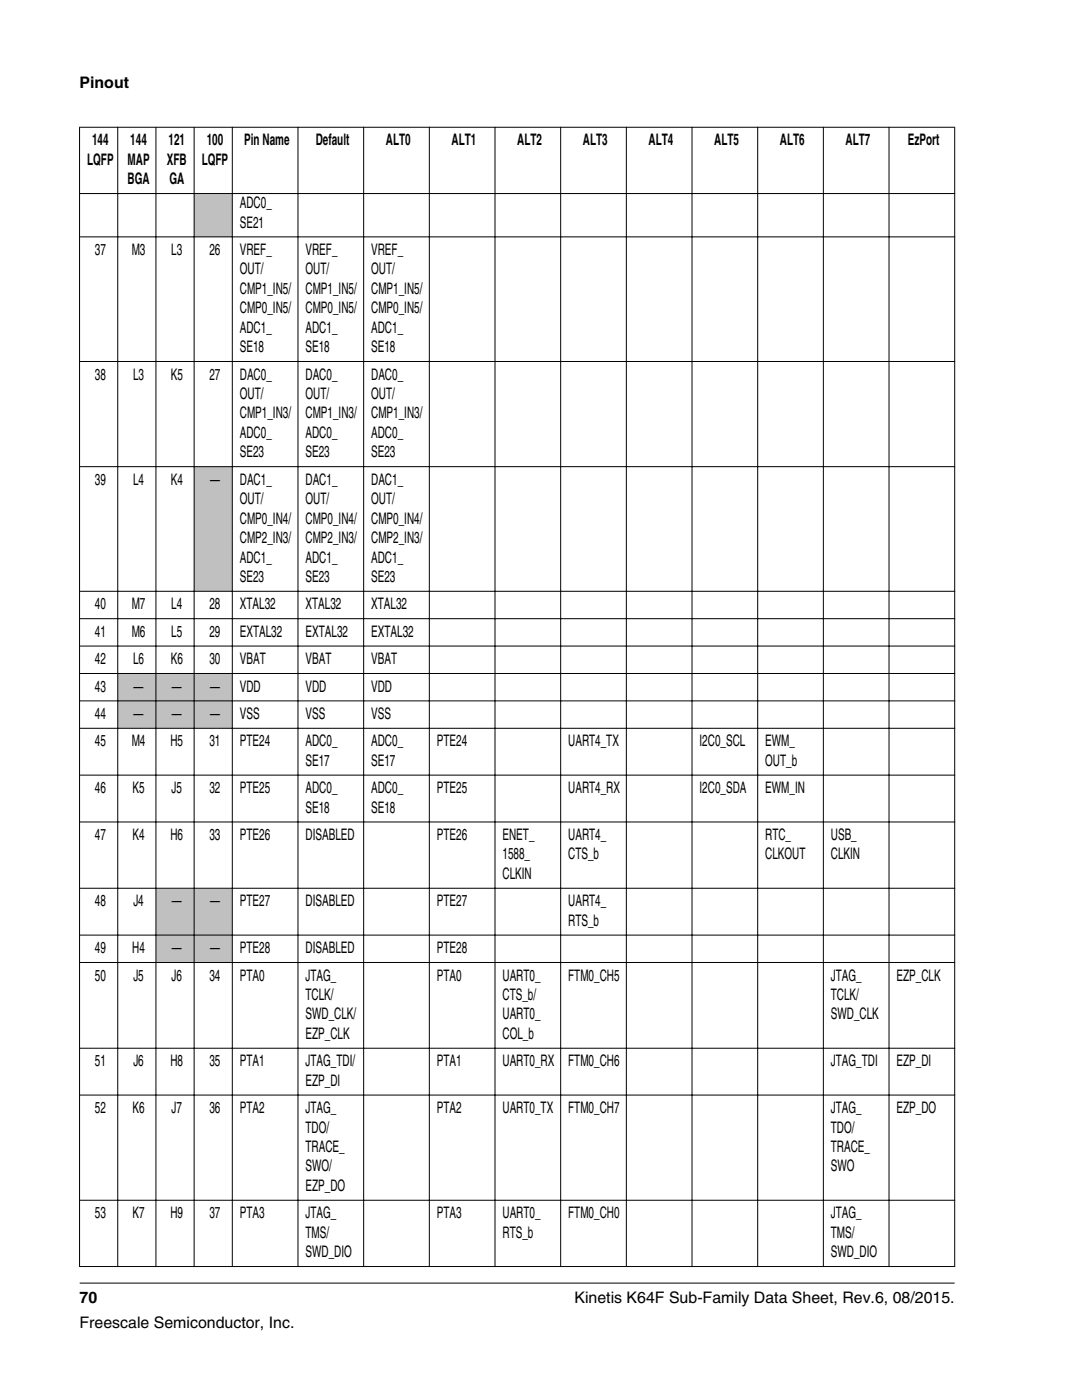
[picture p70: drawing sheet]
<svg xmlns="http://www.w3.org/2000/svg" width="216mm" height="279mm" viewBox="0 0 216 279" stroke-linecap="round" stroke-linejoin="round" font-family="sans-serif">
<defs><g id="words">
<g font-size="3.2">
<text x="15.9" y="17.5">Pinout</text>
<text x="18.4" y="29">144</text>
<text x="26" y="29">144</text>
<text x="33.6" y="29">121</text>
<text x="41.2" y="29">100</text>
<text x="48.7" y="29">Pin Name</text>
<text x="63" y="29">Default</text>
<text x="77" y="29">ALT0</text>
<text x="90.1" y="29">ALT1</text>
<text x="103.2" y="29">ALT2</text>
<text x="116.3" y="29">ALT3</text>
<text x="129.4" y="29">ALT4</text>
<text x="142.5" y="29">ALT5</text>
<text x="155.6" y="29">ALT6</text>
<text x="168.7" y="29">ALT7</text>
<text x="181.2" y="29">EzPort</text>
<text x="17.4" y="32.9">LQFP</text>
<text x="25.5" y="32.9">MAP</text>
<text x="33.3" y="32.9">XFB</text>
<text x="40.3" y="32.9">LQFP</text>
<text x="25.5" y="36.8">BGA</text>
<text x="33.8" y="36.8">GA</text>
<text x="47.9" y="41.5">ADC0_</text>
<text x="47.9" y="45.4">SE21</text>
<text x="18.9" y="50.9">37</text>
<text x="26.3" y="50.9">M3</text>
<text x="34.2" y="50.9">L3</text>
<text x="41.8" y="50.9">26</text>
<text x="47.9" y="50.9">VREF_</text>
<text x="61" y="50.9">VREF_</text>
<text x="74.1" y="50.9">VREF_</text>
<text x="47.9" y="54.8">OUT/</text>
<text x="47.9" y="58.6">CMP1_IN5/</text>
<text x="61" y="54.8">OUT/</text>
<text x="61" y="58.6">CMP1_IN5/</text>
<text x="74.1" y="54.8">OUT/</text>
<text x="74.1" y="58.6">CMP1_IN5/</text>
<text x="47.9" y="62.5">CMP0_IN5/</text>
<text x="61" y="62.5">CMP0_IN5/</text>
<text x="74.1" y="62.5">CMP0_IN5/</text>
<text x="47.9" y="66.4">ADC1_</text>
<text x="47.9" y="70.3">SE18</text>
<text x="61" y="66.4">ADC1_</text>
<text x="61" y="70.3">SE18</text>
<text x="74.1" y="66.4">ADC1_</text>
<text x="74.1" y="70.3">SE18</text>
<text x="18.9" y="75.8">38</text>
<text x="26.6" y="75.8">L3</text>
<text x="34.1" y="75.8">K5</text>
<text x="41.8" y="75.8">27</text>
<text x="47.9" y="75.8">DAC0_</text>
<text x="61" y="75.8">DAC0_</text>
<text x="74.1" y="75.8">DAC0_</text>
<text x="47.9" y="79.6">OUT/</text>
<text x="47.9" y="83.5">CMP1_IN3/</text>
<text x="61" y="79.6">OUT/</text>
<text x="61" y="83.5">CMP1_IN3/</text>
<text x="74.1" y="79.6">OUT/</text>
<text x="74.1" y="83.5">CMP1_IN3/</text>
<text x="47.9" y="87.4">ADC0_</text>
<text x="61" y="87.4">ADC0_</text>
<text x="74.1" y="87.4">ADC0_</text>
<text x="47.9" y="91.3">SE23</text>
<text x="61" y="91.3">SE23</text>
<text x="74.1" y="91.3">SE23</text>
<text x="18.9" y="96.7">39</text>
<text x="26.6" y="96.7">L4</text>
<text x="34.1" y="96.7">K4</text>
<text x="41.9" y="96.7">—</text>
<text x="47.9" y="96.7">DAC1_</text>
<text x="47.9" y="100.6">OUT/</text>
<text x="61" y="96.7">DAC1_</text>
<text x="61" y="100.6">OUT/</text>
<text x="74.1" y="96.7">DAC1_</text>
<text x="74.1" y="100.6">OUT/</text>
<text x="47.9" y="104.5">CMP0_IN4/</text>
<text x="61" y="104.5">CMP0_IN4/</text>
<text x="74.1" y="104.5">CMP0_IN4/</text>
<text x="47.9" y="108.4">CMP2_IN3/</text>
<text x="47.9" y="112.3">ADC1_</text>
<text x="61" y="108.4">CMP2_IN3/</text>
<text x="61" y="112.3">ADC1_</text>
<text x="74.1" y="108.4">CMP2_IN3/</text>
<text x="74.1" y="112.3">ADC1_</text>
<text x="47.9" y="116.1">SE23</text>
<text x="61" y="116.1">SE23</text>
<text x="74.1" y="116.1">SE23</text>
<text x="18.9" y="121.6">40</text>
<text x="26.3" y="121.6">M7</text>
<text x="34.2" y="121.6">L4</text>
<text x="41.8" y="121.6">28</text>
<text x="47.9" y="121.6">XTAL32</text>
<text x="61" y="121.6">XTAL32</text>
<text x="74.1" y="121.6">XTAL32</text>
<text x="18.9" y="127.1">41</text>
<text x="26.3" y="127.1">M6</text>
<text x="34.2" y="127.1">L5</text>
<text x="41.8" y="127.1">29</text>
<text x="47.9" y="127.1">EXTAL32</text>
<text x="61" y="127.1">EXTAL32</text>
<text x="74.1" y="127.1">EXTAL32</text>
<text x="18.9" y="132.5">42</text>
<text x="26.6" y="132.5">L6</text>
<text x="34.1" y="132.5">K6</text>
<text x="41.8" y="132.5">30</text>
<text x="47.9" y="132.5">VBAT</text>
<text x="61" y="132.5">VBAT</text>
<text x="74.1" y="132.5">VBAT</text>
<text x="18.9" y="138">43</text>
<text x="18.9" y="143.5">44</text>
<text x="26.7" y="138">—</text>
<text x="26.7" y="143.5">—</text>
<text x="34.3" y="138">—</text>
<text x="34.3" y="143.5">—</text>
<text x="41.9" y="138">—</text>
<text x="41.9" y="143.5">—</text>
<text x="47.9" y="138">VDD</text>
<text x="47.9" y="143.5">VSS</text>
<text x="61" y="138">VDD</text>
<text x="61" y="143.5">VSS</text>
<text x="74.1" y="138">VDD</text>
<text x="74.1" y="143.5">VSS</text>
<text x="18.9" y="149">45</text>
<text x="26.3" y="149">M4</text>
<text x="34" y="149">H5</text>
<text x="41.8" y="149">31</text>
<text x="47.9" y="149">PTE24</text>
<text x="61" y="149">ADC0_</text>
<text x="74.1" y="149">ADC0_</text>
<text x="87.2" y="149">PTE24</text>
<text x="113.4" y="149">UART4_TX</text>
<text x="139.6" y="149">I2C0_SCL</text>
<text x="152.7" y="149">EWM_</text>
<text x="61" y="152.8">SE17</text>
<text x="74.1" y="152.8">SE17</text>
<text x="152.7" y="152.8">OUT_b</text>
<text x="18.9" y="158.3">46</text>
<text x="26.4" y="158.3">K5</text>
<text x="34.2" y="158.3">J5</text>
<text x="41.8" y="158.3">32</text>
<text x="47.9" y="158.3">PTE25</text>
<text x="61" y="158.3">ADC0_</text>
<text x="74.1" y="158.3">ADC0_</text>
<text x="87.2" y="158.3">PTE25</text>
<text x="113.4" y="158.3">UART4_RX</text>
<text x="139.6" y="158.3">I2C0_SDA</text>
<text x="152.7" y="158.3">EWM_IN</text>
<text x="18.9" y="167.6">47</text>
<text x="26.4" y="167.6">K4</text>
<text x="34" y="167.6">H6</text>
<text x="41.8" y="167.6">33</text>
<text x="47.9" y="167.6">PTE26</text>
<text x="61" y="162.2">SE18</text>
<text x="61" y="167.6">DISABLED</text>
<text x="74.1" y="162.2">SE18</text>
<text x="87.2" y="167.6">PTE26</text>
<text x="100.3" y="167.6">ENET_</text>
<text x="113.4" y="167.6">UART4_</text>
<text x="152.7" y="167.6">RTC_</text>
<text x="165.8" y="167.6">USB_</text>
<text x="100.3" y="171.5">1588_</text>
<text x="113.4" y="171.5">CTS_b</text>
<text x="152.7" y="171.5">CLKOUT</text>
<text x="165.8" y="171.5">CLKIN</text>
<text x="100.3" y="175.4">CLKIN</text>
<text x="18.9" y="180.9">48</text>
<text x="26.6" y="180.9">J4</text>
<text x="34.3" y="180.9">—</text>
<text x="41.9" y="180.9">—</text>
<text x="47.9" y="180.9">PTE27</text>
<text x="61" y="180.9">DISABLED</text>
<text x="87.2" y="180.9">PTE27</text>
<text x="113.4" y="180.9">UART4_</text>
<text x="113.4" y="184.8">RTS_b</text>
<text x="18.9" y="190.2">49</text>
<text x="26.4" y="190.2">H4</text>
<text x="34.3" y="190.2">—</text>
<text x="41.9" y="190.2">—</text>
<text x="47.9" y="190.2">PTE28</text>
<text x="61" y="190.2">DISABLED</text>
<text x="87.2" y="190.2">PTE28</text>
<text x="18.9" y="195.7">50</text>
<text x="26.6" y="195.7">J5</text>
<text x="34.2" y="195.7">J6</text>
<text x="41.8" y="195.7">34</text>
<text x="47.9" y="195.7">PTA0</text>
<text x="61" y="195.7">JTAG_</text>
<text x="87.2" y="195.7">PTA0</text>
<text x="100.3" y="195.7">UART0_</text>
<text x="113.4" y="195.7">FTM0_CH5</text>
<text x="165.8" y="195.7">JTAG_</text>
<text x="178.9" y="195.7">EZP_CLK</text>
<text x="61" y="199.6">TCLK/</text>
<text x="61" y="203.5">SWD_CLK/</text>
<text x="100.3" y="199.6">CTS_b/</text>
<text x="100.3" y="203.5">UART0_</text>
<text x="165.8" y="199.6">TCLK/</text>
<text x="165.8" y="203.5">SWD_CLK</text>
<text x="61" y="207.3">EZP_CLK</text>
<text x="100.3" y="207.3">COL_b</text>
<text x="18.9" y="212.8">51</text>
<text x="26.6" y="212.8">J6</text>
<text x="34" y="212.8">H8</text>
<text x="41.8" y="212.8">35</text>
<text x="47.9" y="212.8">PTA1</text>
<text x="61" y="212.8">JTAG_TDI/</text>
<text x="87.2" y="212.8">PTA1</text>
<text x="100.3" y="212.8">UART0_RX</text>
<text x="113.4" y="212.8">FTM0_CH6</text>
<text x="165.8" y="212.8">JTAG_TDI</text>
<text x="178.9" y="212.8">EZP_DI</text>
<text x="61" y="216.7">EZP_DI</text>
<text x="18.9" y="222.2">52</text>
<text x="26.4" y="222.2">K6</text>
<text x="34.2" y="222.2">J7</text>
<text x="41.8" y="222.2">36</text>
<text x="47.9" y="222.2">PTA2</text>
<text x="61" y="222.2">JTAG_</text>
<text x="61" y="226">TDO/</text>
<text x="87.2" y="222.2">PTA2</text>
<text x="100.3" y="222.2">UART0_TX</text>
<text x="113.4" y="222.2">FTM0_CH7</text>
<text x="165.8" y="222.2">JTAG_</text>
<text x="165.8" y="226">TDO/</text>
<text x="178.9" y="222.2">EZP_DO</text>
<text x="61" y="229.9">TRACE_</text>
<text x="61" y="233.8">SWO/</text>
<text x="165.8" y="229.9">TRACE_</text>
<text x="165.8" y="233.8">SWO</text>
<text x="61" y="237.7">EZP_DO</text>
<text x="18.9" y="243.1">53</text>
<text x="26.4" y="243.1">K7</text>
<text x="34" y="243.1">H9</text>
<text x="41.8" y="243.1">37</text>
<text x="47.9" y="243.1">PTA3</text>
<text x="61" y="243.1">JTAG_</text>
<text x="87.2" y="243.1">PTA3</text>
<text x="100.3" y="243.1">UART0_</text>
<text x="113.4" y="243.1">FTM0_CH0</text>
<text x="165.8" y="243.1">JTAG_</text>
<text x="61" y="247">TMS/</text>
<text x="61" y="250.9">SWD_DIO</text>
<text x="100.3" y="247">RTS_b</text>
<text x="165.8" y="247">TMS/</text>
<text x="165.8" y="250.9">SWD_DIO</text>
<text x="15.9" y="260">70</text>
<text x="114.6" y="260">Kinetis K64F Sub-Family Data Sheet, Rev.6, 08/2015.</text>
<text x="15.9" y="265">Freescale Semiconductor, Inc.</text>
</g>
</g></defs>
<g fill="#c0c0c0">
<path d="M38.8 38.7h7.5v8.5h-7.5z" fill-rule="evenodd"/>
<path d="M38.8 93.2h7.5v24.7h-7.5z" fill-rule="evenodd"/>
<path d="M23.6 134.5h7.4v5.3h-7.4z" fill-rule="evenodd"/>
<path d="M31.2 134.5h7.4v5.3h-7.4z" fill-rule="evenodd"/>
<path d="M38.8 134.5h7.5v5.3h-7.5z" fill-rule="evenodd"/>
<path d="M23.6 140h7.4v5.3h-7.4z" fill-rule="evenodd"/>
<path d="M31.2 140h7.4v5.3h-7.4z" fill-rule="evenodd"/>
<path d="M38.8 140h7.5v5.3h-7.5z" fill-rule="evenodd"/>
<path d="M31.2 177.4h7.4v9.1h-7.4z" fill-rule="evenodd"/>
<path d="M38.8 177.4h7.5v9.1h-7.5z" fill-rule="evenodd"/>
<path d="M31.2 186.7h7.4v5.3h-7.4z" fill-rule="evenodd"/>
<path d="M38.8 186.7h7.5v5.3h-7.5z" fill-rule="evenodd"/>
</g>
<g fill="none" stroke="#000" stroke-width=".2">
<path d="M15.8 25.4h174.8M15.8 38.6h174.8M15.9 25.3v227.6M23.5 25.3v227.6M31.1 25.3v227.6M38.7 25.3v227.6M46.4 25.3v227.6M59.5 25.3v227.6M72.6 25.3v227.6M85.7 25.3v227.6M98.8 25.3v227.6M111.9 25.3v227.6"/>
<path d="M125 25.3v227.6M138.1 25.3v227.6M151.2 25.3v227.6M164.3 25.3v227.6M177.4 25.3v227.6M190.5 25.3v227.6M15.8 47.3h174.8M15.8 72.1h174.8M15.8 93.1h174.8M15.8 118h174.8M15.8 123.5h174.8M15.8 128.9h174.8"/>
<path d="M15.8 134.4h174.8M15.8 139.9h174.8M15.8 145.3h174.8M15.8 154.7h174.8M15.8 164h174.8M15.8 177.3h174.8M15.8 186.6h174.8M15.8 192.1h174.8M15.8 209.2h174.8M15.8 218.5h174.8M15.8 239.5h174.8M15.8 252.8h174.8"/>
<path d="M15.9 256.1h174.6"/>
</g>
<use href="#words"/>
</svg>
